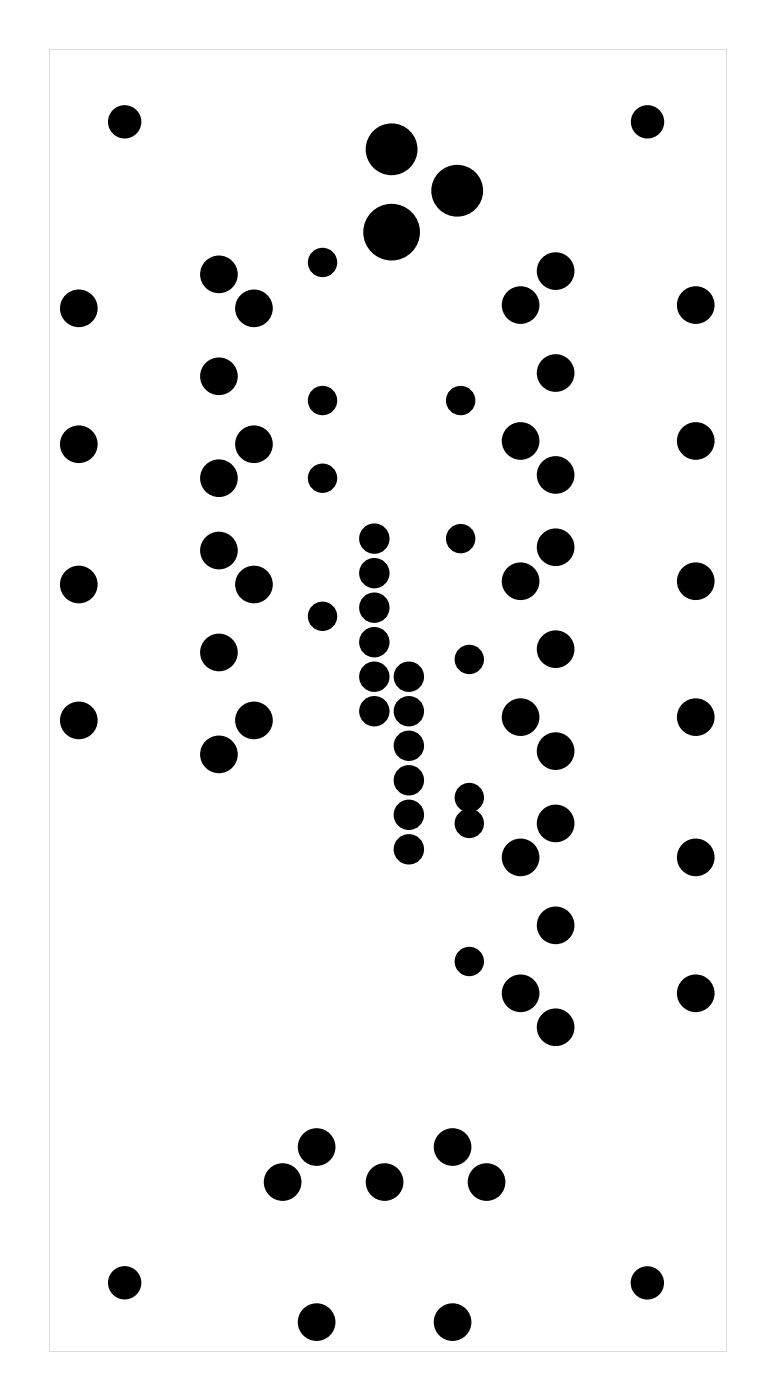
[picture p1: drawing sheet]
<svg xmlns="http://www.w3.org/2000/svg" width="57mm" height="103mm" viewBox="0 0 57 103" stroke-linecap="round" stroke-linejoin="round" font-family="sans-serif">
<path d="M3.6 3.6v95.8h49.8v-95.8zM3.6 3.6h49.8v95.8h-49.8z" fill="#000"/>
<g fill="#000">
<circle cx="9.2" cy="9" r="1.1"/>
<circle cx="23.7" cy="19.3" r=".7"/>
<circle cx="28.8" cy="17.1" r="1.7"/>
<circle cx="28.8" cy="11" r="1.52"/>
<circle cx="33.6" cy="14" r="1.52"/>
<circle cx="40.9" cy="19.9" r="1"/>
<circle cx="47.6" cy="9" r="1.1"/>
<circle cx="5.8" cy="32.7" r="1"/>
<circle cx="5.8" cy="22.7" r="1"/>
<circle cx="16.1" cy="35.2" r="1"/>
<circle cx="16.1" cy="27.7" r="1"/>
<circle cx="16.1" cy="20.2" r="1"/>
<circle cx="18.7" cy="22.7" r="1"/>
<circle cx="18.7" cy="32.7" r="1"/>
<circle cx="23.7" cy="29.5" r=".7"/>
<circle cx="23.7" cy="35.2" r=".7"/>
<circle cx="27.5" cy="39.6" r=".74"/>
<circle cx="33.9" cy="39.6" r=".7"/>
<circle cx="33.9" cy="29.5" r=".7"/>
<circle cx="38.3" cy="32.4" r="1"/>
<circle cx="38.3" cy="22.4" r="1"/>
<circle cx="40.9" cy="34.9" r="1"/>
<circle cx="40.9" cy="27.4" r="1"/>
<circle cx="51.2" cy="32.4" r="1"/>
<circle cx="51.2" cy="22.4" r="1"/>
<circle cx="5.8" cy="43" r="1"/>
<circle cx="5.8" cy="53" r="1"/>
<circle cx="16.1" cy="55.5" r="1"/>
<circle cx="16.1" cy="48" r="1"/>
<circle cx="16.1" cy="40.5" r="1"/>
<circle cx="18.7" cy="43" r="1"/>
<circle cx="18.7" cy="53" r="1"/>
<circle cx="23.7" cy="45.3" r=".7"/>
<circle cx="27.5" cy="49.8" r=".74"/>
<circle cx="27.5" cy="47.3" r=".74"/>
<circle cx="27.5" cy="44.7" r=".74"/>
<circle cx="27.5" cy="52.3" r=".74"/>
<circle cx="27.5" cy="42.2" r=".74"/>
<circle cx="30.1" cy="49.8" r=".74"/>
<circle cx="30.1" cy="57.4" r=".74"/>
<circle cx="30.1" cy="52.3" r=".74"/>
<circle cx="30.1" cy="54.9" r=".74"/>
<circle cx="30.1" cy="60" r=".74"/>
<circle cx="34.5" cy="58.7" r=".7"/>
<circle cx="34.5" cy="48.5" r=".7"/>
<circle cx="38.3" cy="52.8" r="1"/>
<circle cx="38.3" cy="42.8" r="1"/>
<circle cx="40.9" cy="40.3" r="1"/>
<circle cx="40.9" cy="47.8" r="1"/>
<circle cx="40.9" cy="55.3" r="1"/>
<circle cx="51.2" cy="52.8" r="1"/>
<circle cx="51.2" cy="42.8" r="1"/>
<circle cx="30.1" cy="62.5" r=".74"/>
<circle cx="34.5" cy="70.7" r=".7"/>
<circle cx="34.5" cy="60.6" r=".7"/>
<circle cx="38.3" cy="63.1" r="1"/>
<circle cx="38.3" cy="73.1" r="1"/>
<circle cx="40.9" cy="68.1" r="1"/>
<circle cx="40.9" cy="75.6" r="1"/>
<circle cx="40.9" cy="60.6" r="1"/>
<circle cx="51.2" cy="63.1" r="1"/>
<circle cx="51.2" cy="73.1" r="1"/>
<circle cx="9.2" cy="94.4" r="1.1"/>
<circle cx="20.8" cy="87" r="1"/>
<circle cx="23.3" cy="84.4" r="1"/>
<circle cx="23.3" cy="97.3" r="1"/>
<circle cx="28.3" cy="87" r="1"/>
<circle cx="33.3" cy="84.4" r="1"/>
<circle cx="33.3" cy="97.3" r="1"/>
<circle cx="35.8" cy="87" r="1"/>
<circle cx="47.6" cy="94.4" r="1.1"/>
</g>
<g fill="none" stroke="#000" stroke-width=".25">
<circle cx="9.2" cy="9" r="1.1"/>
<circle cx="47.6" cy="9" r="1.1"/>
<circle cx="9.2" cy="94.4" r="1.1"/>
<circle cx="47.6" cy="94.4" r="1.1"/>
</g>
<g fill="none" stroke="#000" stroke-width=".76" stroke-linecap="butt">
<circle cx="23.7" cy="19.3" r=".7"/>
<circle cx="28.8" cy="17.1" r="1.7"/>
<circle cx="28.8" cy="11" r="1.52"/>
<circle cx="33.6" cy="14" r="1.52"/>
<circle cx="40.9" cy="19.9" r="1"/>
<circle cx="5.8" cy="22.7" r="1"/>
<circle cx="5.8" cy="32.7" r="1"/>
<circle cx="16.1" cy="27.7" r="1"/>
<circle cx="16.1" cy="35.2" r="1"/>
<circle cx="16.1" cy="20.2" r="1"/>
<circle cx="18.7" cy="22.7" r="1"/>
<circle cx="18.7" cy="32.7" r="1"/>
<circle cx="23.7" cy="29.5" r=".7"/>
<circle cx="23.7" cy="35.2" r=".7"/>
<circle cx="27.5" cy="39.6" r=".74"/>
<circle cx="33.9" cy="39.6" r=".7"/>
<circle cx="33.9" cy="29.5" r=".7"/>
<circle cx="38.3" cy="22.4" r="1"/>
<circle cx="38.3" cy="32.4" r="1"/>
<circle cx="40.9" cy="34.9" r="1"/>
<circle cx="40.9" cy="27.4" r="1"/>
<circle cx="51.2" cy="22.4" r="1"/>
<circle cx="51.2" cy="32.4" r="1"/>
<circle cx="5.8" cy="43" r="1"/>
<circle cx="5.8" cy="53" r="1"/>
<circle cx="16.1" cy="48" r="1"/>
<circle cx="16.1" cy="55.5" r="1"/>
<circle cx="16.1" cy="40.5" r="1"/>
<circle cx="18.7" cy="43" r="1"/>
<circle cx="18.7" cy="53" r="1"/>
<circle cx="23.7" cy="45.3" r=".7"/>
<circle cx="27.5" cy="49.8" r=".74"/>
<circle cx="27.5" cy="52.3" r=".74"/>
<circle cx="27.5" cy="44.7" r=".74"/>
<circle cx="27.5" cy="47.3" r=".74"/>
<circle cx="27.5" cy="42.2" r=".74"/>
<circle cx="30.1" cy="60" r=".74"/>
<circle cx="30.1" cy="54.9" r=".74"/>
<circle cx="30.1" cy="57.4" r=".74"/>
<circle cx="30.1" cy="49.8" r=".74"/>
<circle cx="30.1" cy="52.3" r=".74"/>
<circle cx="34.5" cy="58.7" r=".7"/>
<circle cx="34.5" cy="48.5" r=".7"/>
<circle cx="38.3" cy="42.8" r="1"/>
<circle cx="38.3" cy="52.8" r="1"/>
<circle cx="40.9" cy="55.3" r="1"/>
<circle cx="40.9" cy="40.3" r="1"/>
<circle cx="40.9" cy="47.8" r="1"/>
<circle cx="51.2" cy="42.8" r="1"/>
<circle cx="51.2" cy="52.8" r="1"/>
<circle cx="30.1" cy="62.5" r=".74"/>
<circle cx="34.5" cy="70.7" r=".7"/>
<circle cx="34.5" cy="60.6" r=".7"/>
<circle cx="38.3" cy="63.1" r="1"/>
<circle cx="38.3" cy="73.1" r="1"/>
<circle cx="40.9" cy="75.6" r="1"/>
<circle cx="40.9" cy="60.6" r="1"/>
<circle cx="40.9" cy="68.1" r="1"/>
<circle cx="51.2" cy="63.1" r="1"/>
<circle cx="51.2" cy="73.1" r="1"/>
<circle cx="20.8" cy="87" r="1"/>
<circle cx="23.3" cy="97.3" r="1"/>
<circle cx="23.3" cy="84.4" r="1"/>
<circle cx="28.3" cy="87" r="1"/>
<circle cx="33.3" cy="97.3" r="1"/>
<circle cx="33.3" cy="84.4" r="1"/>
<circle cx="35.8" cy="87" r="1"/>
</g>
</svg>
